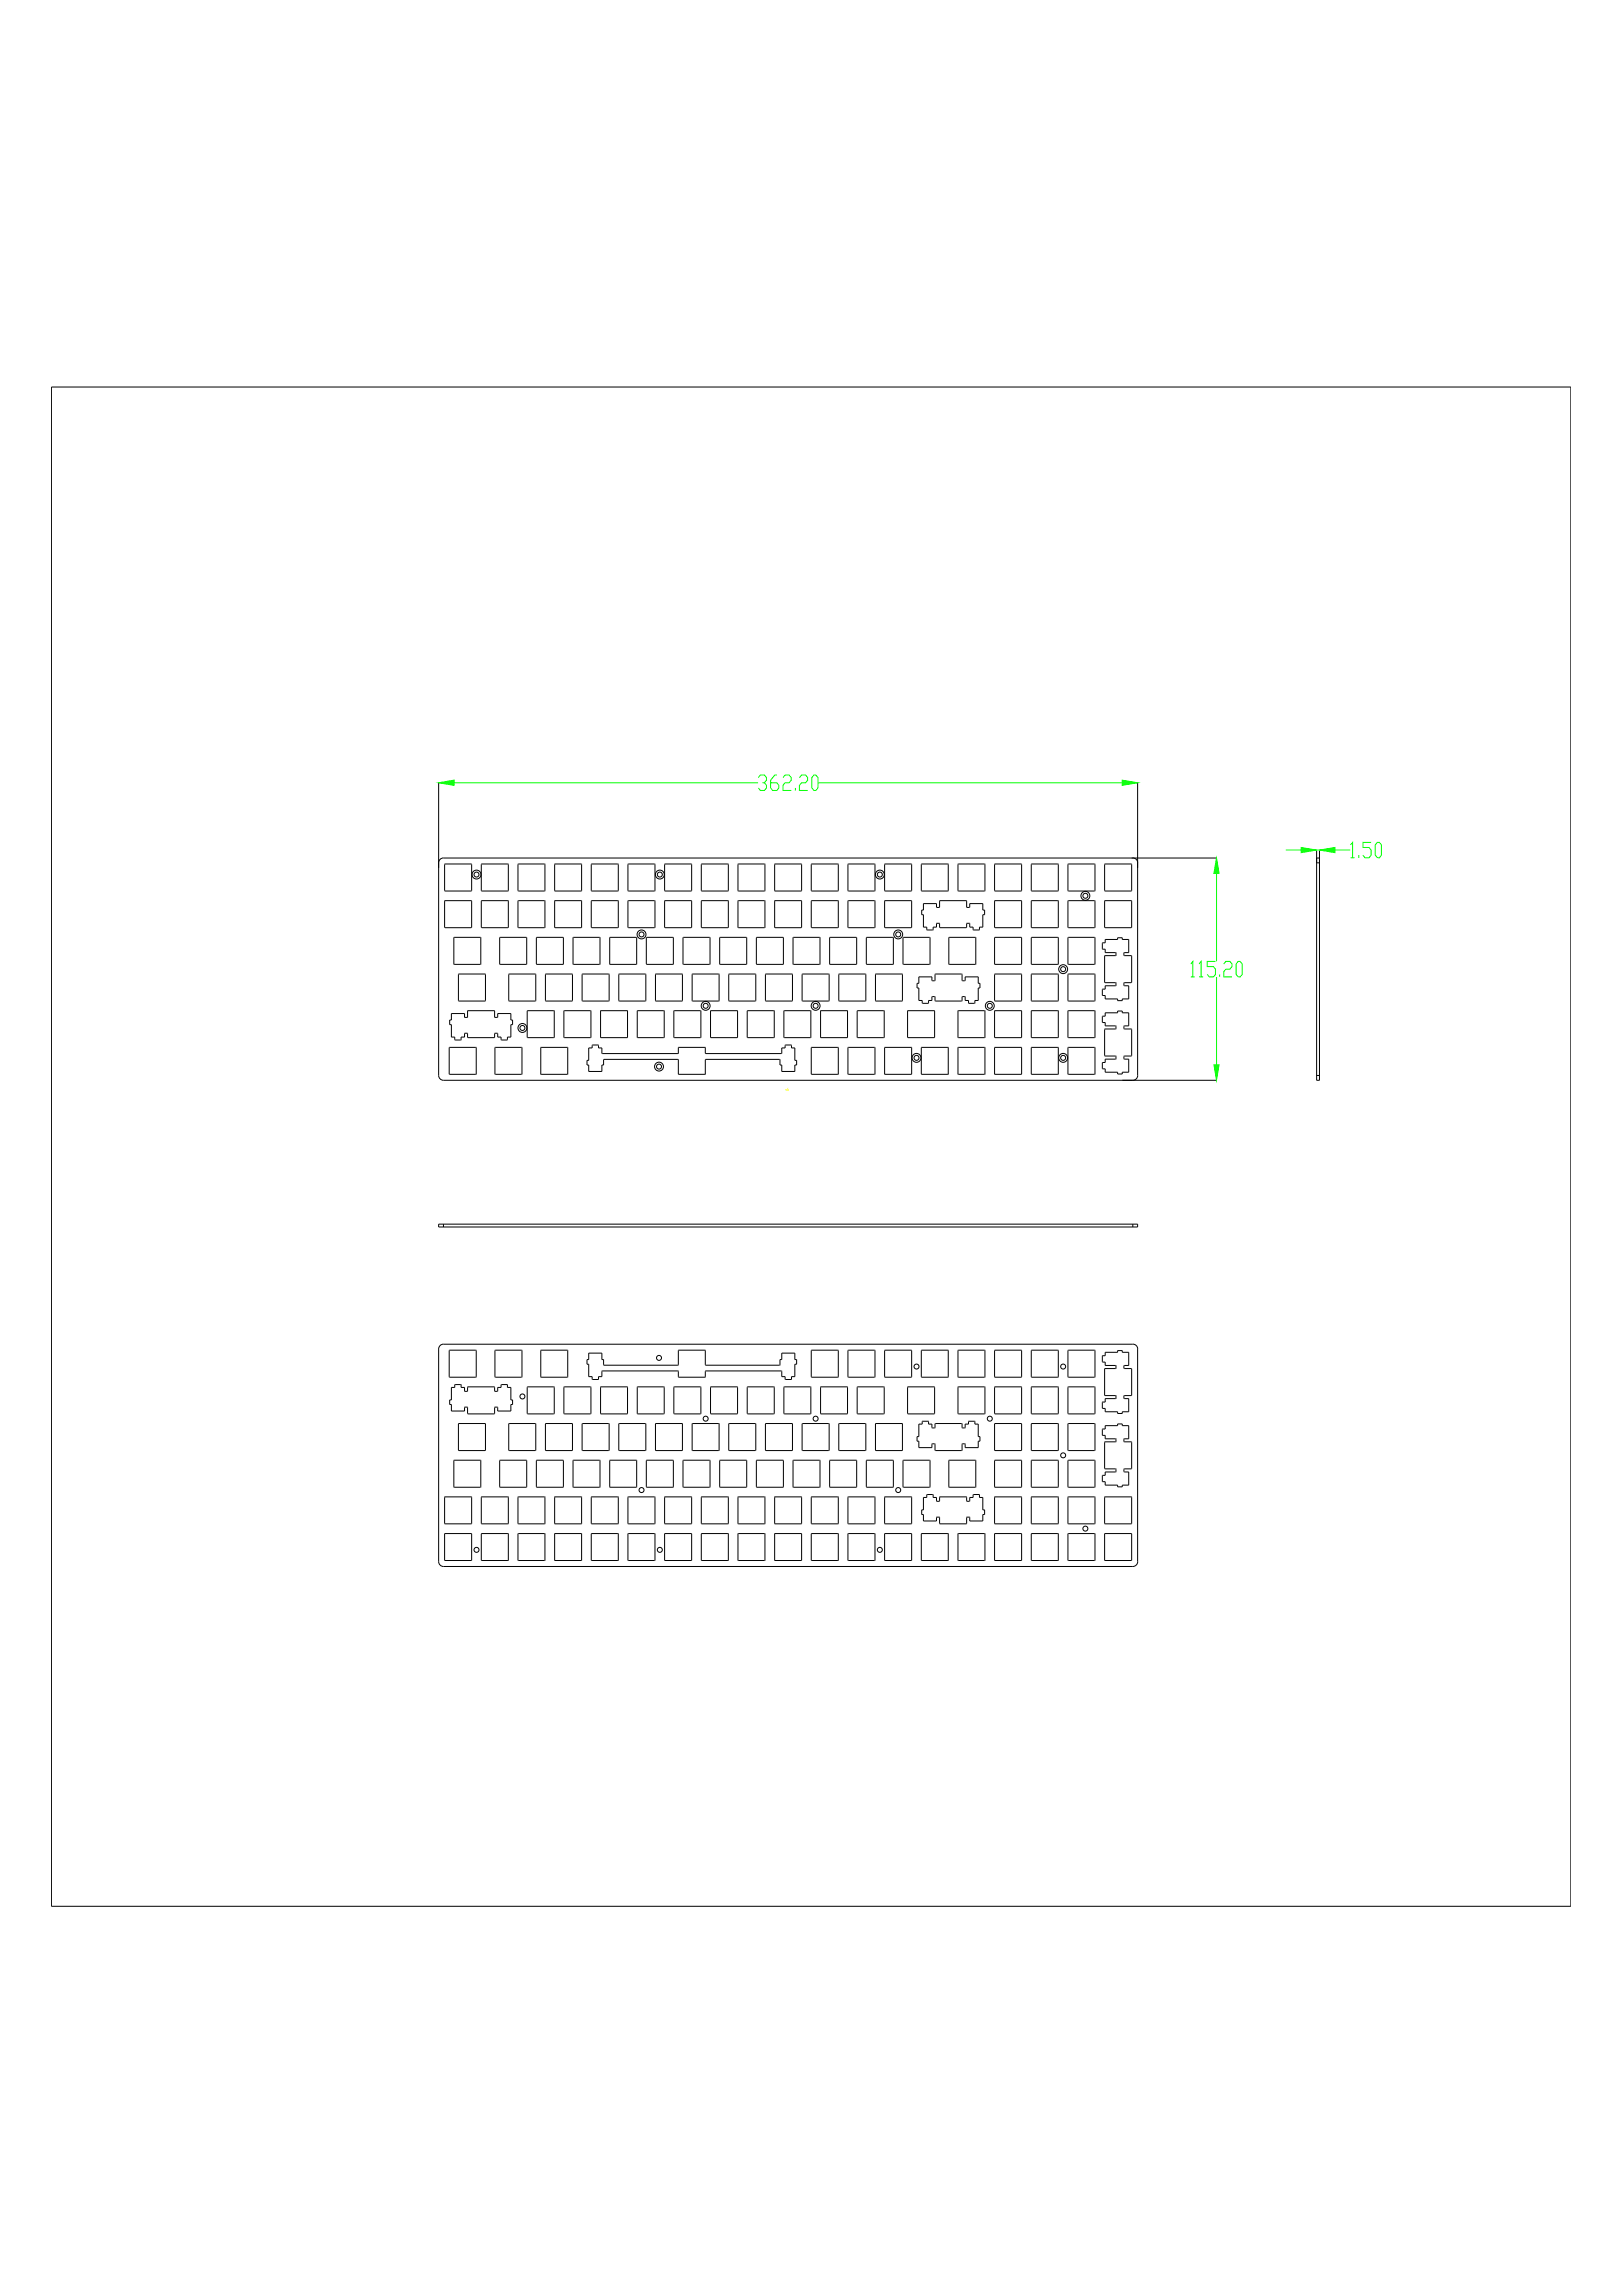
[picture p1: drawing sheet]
<svg xmlns="http://www.w3.org/2000/svg" width="841mm" height="1189mm" viewBox="0 0 841 1189" stroke-linecap="round" stroke-linejoin="round" font-family="sans-serif">
<defs><g id="words">
<text font-size="2.6" fill="#ff0" x="406" y="566">比例</text>
</g></defs>
<!-- layer: 0 -->
<g fill="none" stroke="#000" stroke-width=".52">
<path d="M27 201h787v787h-787zM227 406v151l2 3h402M590 406v151l-1 2-2 1M230 448h14v14h-14zM249 448h14v14h-14zM269 448h13v14h-13zM287 448h14v14h-14zM306 448h14v14h-14zM325 448h14v14h-14zM344 448h14v14h-14zM364 448h13v14h-13zM382 448h14v14h-14z"/>
<path d="M401 448h14v14h-14zM420 448h14v14h-14zM439 448h14v14h-14zM458 448h14v14h-14zM478 448h13v14h-13zM496 448h14v14h-14zM515 448h14v14h-14zM534 448h14v14h-14zM553 448h14v14h-14zM573 448h13v14h-13zM587 445h2l1 2M631 445h-401l-2 1-1 1"/>
<path d="M682 440v120h2v-120M682 445h2M682 447h2M230 467h14v14h-14zM249 467h14v14h-14zM269 467h13v14h-13zM287 467h14v14h-14zM306 467h14v14h-14zM325 467h14v14h-14zM344 467h14v14h-14zM364 467h13v14h-13zM382 467h14v14h-14z"/>
<path d="M401 467h14v14h-14zM420 467h14v14h-14zM439 467h14v14h-14zM458 467h14v14h-14zM485 470v-2h-6v4h-1v2h1v6h1v2h3l1-2h1v-1M485 470h1M485 478l2 1v2M486 478l-1 1M487 467v3h-2M501 467h-14M501 467v3h1M502 478l-1 1v2"/>
<path d="M502 470l1-2h6v4h1v2h-1v6h-1l-1 2h-3v-2h-1l-1-2M515 467h14v14h-14zM534 467h14v14h-14zM553 467h14v14h-14zM573 467h13v14h-13zM235 486h14v14h-14zM259 486h14v14h-14zM278 486h14v14h-14zM297 486h14v14h-14zM316 486h14v14h-14zM335 486h14v14h-14zM354 486h14v14h-14z"/>
<path d="M373 486h14v14h-14zM392 486h14v14h-14zM411 486h14v14h-14zM430 486h14v14h-14zM449 486h14v14h-14zM468 486h14v14h-14zM487 481h14M492 486h14v14h-14zM515 486h14v14h-14zM534 486h14v14h-14zM553 486h14v14h-14zM578 494v1"/>
<path d="M578 494h-5v-2h-2v-3h2v-2h6v-1h3v1h3v7h-3l1 1h3v14h-4v2h3v7h-3v1h-3v-1h-6v-2h-2v-3h2v-2h5M578 495h-6l1 14h5M238 505h14v14h-14zM264 505h14v14h-14zM283 505h14v14h-14zM302 505h14v14h-14zM321 505h14v14h-14zM340 505h14v14h-14zM359 505h14v14h-14zM378 505h14v14h-14zM397 505h14v14h-14zM416 505h14v14h-14z"/>
<path d="M435 505h14v14h-14zM454 505h14v14h-14zM478 520v-2h-2v-6h-1v-2h1v-4h7v2h1l1-3h13l1 3h1v-2h7v4h1v2h-1v6h-2v2h-3M478 520h.1M502 520v-2h-2v-2l-1 1-1 2h-13l-1-2-1-1v2h-2v2h-3M502 520h.1M515 505h14v14h-14zM534 505h14v14h-14zM553 505h14v14h-14zM578 509v2M241 535l1 1M241 527v-2h-7v4h-1v2h1v6h2v2h3v-2h2v-2"/>
<path d="M242 524v3M242 536v2M242 538h1M242 527h-1M242 538h14M242 524h14M243 524h-1M256 524v3h2M258 535l-2 1v2M258 527v-2h7v4h1v2h-1v6h-2v2h-3v-2h-2v-2M273 524h14v14h-14zM292 524h14v14h-14z"/>
<path d="M311 524h14v14h-14zM330 524h14v14h-14zM349 524h14v14h-14zM368 524h14v14h-14zM387 524h14v14h-14zM406 524h14v14h-14zM425 524h14v14h-14zM444 524h14v14h-14zM470 524v14M470 538h14M484 524h-14M484 524v14"/>
<path d="M496 524h14v14h-14zM515 524h14v14h-14zM534 524h14v14h-14zM553 524h14v14h-14zM571 530v-3h2v-2h6v-1h3v1h3v7h-3v1h4v14h-4v2h3v7h-3v1h-3v-1h-6v-2h-2M571 530h.1M571 530h2v2h5M578 532v1M578 533h-6l1 14h5M233 543h14v14h-14zM256 543v14M257 557h.1"/>
<path d="M257 543h13v14h-13M257 543h.1M280 543h14v14h-14zM312 546v-3h-2v-1h-3v1h-2v7h-1v2h1v3h7v-3h1v-3h38M312 546h.1M312 546h39M351 549l1 8h14M365 543v3M365 549v8M366 543h-14l-1 3M366 546h.1M366 546h39"/>
<path d="M366 549h.1M405 546v-3h2v-1h3v1h2v7h1v2h-1v3h-7v-3h-1v-3h-38M420 543h14v14h-14zM439 543h14v14h-14zM458 543h14v14h-14zM478 543h13v14h-13zM496 543h14v14h-14zM515 543h14v14h-14zM534 543h14v14h-14zM553 543h14v14h-14zM571 554h.1M578 547v2"/>
<path d="M578 549h-5v2h-2v3M682 557h2M227 634h363v2h-363zM230 634v2M587 634v2M228 698l2-1h358l1 1 1 1-1 111v1l-2 1h-358l-1-1-1-2v-110zM256 700v14M257 700h13v14M257 700h.1M365 700v7M366 700h-14v7M233 714h14"/>
<path d="M233 714v-14h14v14M242 719v2M242 719h14M243 719h-1M256 719v2h2M257 714h.1M257 714h13M273 719h14v14h-14zM280 714h14M280 714v-14h14v14M292 719h14v14h-14zM311 719h14v14h-14z"/>
<path d="M312 710h39M312 710v1M313 707v-2h-1v-4h-7v4h-1v2h1v6h2v2h3v-2h2v-2M313 707h.1M313 708h38M330 719h14v14h-14zM349 719h14v14h-14zM351 710l1 4M352 707h-1M352 714h.1M352 714h13M365 711l1 3"/>
<path d="M366 707h.1M366 710h39M366 708h38M366 710v1M368 719h14v14h-14zM387 719h14v14h-14zM404 707v-2h1v-4h7v4h1v2h-1v6h-2v2h-3v-2h-2v-3M404 707h.1M406 719h14v14h-14zM421 714h13M421 714v-14h13v14M425 719h14v14h-14z"/>
<path d="M440 714h13M440 714v-14h13v14M444 719h14v14h-14zM459 714h13M459 714v-14h13v14M470 719v14M478 714h13M478 714v-14h13v14M484 719h-14M484 719v14M496 719h14v14h-14zM497 714h13"/>
<path d="M497 714v-14h13v14M515 719h14v14h-14zM516 714h13M516 714v-14h13v14M534 719h14v14h-14zM535 714h13M535 714v-14h13v14M553 719h14v14h-14zM554 714h13M554 714v-14h13v14M571 706h2v2h5M571 706v-3h2v-2h6v-1h3v1h3v7h-3v1h4v14h-4v2h3v7h-3v1h-3v-1h-6v-2h-2"/>
<path d="M578 708v1M578 709h-5l-1 14h6M238 738h14v14h-14zM241 729h1M241 721v-2h-2v-1h-3v1h-2v7h-1v2h1v3h7v-2M242 729v4M242 733h1M242 721h-1M242 733h14M258 729h-2v4M258 721v-2h2v-1h3v1h2v7h1v2h-1v3h-7v-2M264 738h14v14h-14z"/>
<path d="M283 738h14v14h-14zM302 738h14v14h-14zM321 738h14v14h-14zM340 738h14v14h-14zM359 738h14v14h-14zM378 738h14v14h-14zM397 738h14v14h-14zM416 738h14v14h-14zM435 738h14v14h-14zM454 738h14v14h-14zM470 733h14M478 737h3v1h2v2h1l1-2h13l1 2h1v-2h2v-1"/>
<path d="M478 737h.1M502 737h3v1h2v7h1v2h-1v3h-7v-2h-1l-1 4h-13l-1-4h-1v2h-7v-3h-1v-2h1v-7h2v-1M502 737h.1M515 738h14v14h-14zM534 738h14v14h-14zM553 738h14v14h-14zM578 723v2M578 725h-5v2h-2v3M235 757h14v14h-14zM259 757h14v14h-14zM278 757h14v14h-14zM297 757h14v14h-14z"/>
<path d="M316 757h14v14h-14zM335 757h14v14h-14zM354 757h14v14h-14zM373 757h14v14h-14zM392 757h14v14h-14zM411 757h14v14h-14zM430 757h14v14h-14zM449 757h14v14h-14zM468 757h14v14h-14zM492 757h14v14h-14zM515 757h14v14h-14zM534 757h14v14h-14z"/>
<path d="M553 757h14v14h-14zM571 744v-3h2v-2h6v-1h3v1h3v7h-3v1h4v14h-4l1 2h2v7h-3v1h-3v-1h-6v-2h-2M571 744h2v2h5M578 746v1M578 747h-6l1 14h5M230 776h14v14h-14zM249 776h14v14h-14zM269 776h13v14h-13zM287 776h14v14h-14zM306 776h14v14h-14zM325 776h14v14h-14zM344 776h14v14h-14z"/>
<path d="M364 776h13v14h-13zM382 776h14v14h-14zM401 776h14v14h-14zM420 776h14v14h-14zM439 776h14v14h-14zM458 776h14v14h-14zM485 778v-2h-1l-1-1h-3v1h-1v6h-1v3h1v3h6v-2M485 778h1M487 776v2h-2M501 776h-14M501 776v2h1M502 778l1-2h1v-1h3l1 1h1v6h1v3h-1v3h-6l-1-2"/>
<path d="M515 776h14v14h-14zM534 776h14v14h-14zM553 776h14v14h-14zM573 776h13v14h-13zM578 761v2M578 763h-5v2h-2v3M230 795h14v14h-14zM249 795h14v14h-14zM269 795h13v14h-13zM287 795h14v14h-14zM306 795h14v14h-14zM325 795h14v14h-14z"/>
<path d="M344 795h14v14h-14zM364 795h13v14h-13zM382 795h14v14h-14zM401 795h14v14h-14zM420 795h14v14h-14zM439 795h14v14h-14zM458 795h14v14h-14zM478 795h13v14h-13zM485 786h2v4M486 786h-1M487 790h14M496 795h14v14h-14z"/>
<path d="M502 786h-1v4M515 795h14v14h-14zM534 795h14v14h-14zM553 795h14v14h-14zM573 795h13v14h-13z"/>
<circle cx="247" cy="453" r="2.3"/>
<circle cx="247" cy="453" r="1.3"/>
<circle cx="342" cy="453" r="2.3"/>
<circle cx="342" cy="453" r="1.3"/>
<circle cx="456" cy="453" r="2.3"/>
<circle cx="456" cy="453" r="1.3"/>
<circle cx="562" cy="464" r="2.3"/>
<circle cx="562" cy="464" r="1.3"/>
<circle cx="332" cy="484" r="2.3"/>
<circle cx="332" cy="484" r="1.3"/>
<circle cx="465" cy="484" r="2.3"/>
<circle cx="465" cy="484" r="1.3"/>
<circle cx="551" cy="502" r="2.3"/>
<circle cx="551" cy="502" r="1.3"/>
<circle cx="271" cy="533" r="2.3"/>
<circle cx="271" cy="533" r="1.3"/>
<circle cx="366" cy="521" r="2.3"/>
<circle cx="366" cy="521" r="1.3"/>
<circle cx="423" cy="521" r="2.3"/>
<circle cx="423" cy="521" r="1.3"/>
<circle cx="513" cy="521" r="2.3"/>
<circle cx="513" cy="521" r="1.3"/>
<circle cx="341" cy="553" r="2.3"/>
<circle cx="341" cy="553" r="1.3"/>
<circle cx="475" cy="548" r="2.3"/>
<circle cx="475" cy="548" r="1.3"/>
<circle cx="551" cy="548" r="2.3"/>
<circle cx="551" cy="548" r="1.3"/>
<circle cx="341" cy="704" r="1.3"/>
<circle cx="475" cy="708" r="1.3"/>
<circle cx="551" cy="708" r="1.3"/>
<circle cx="271" cy="724" r="1.3"/>
<circle cx="366" cy="735" r="1.3"/>
<circle cx="423" cy="735" r="1.3"/>
<circle cx="513" cy="735" r="1.3"/>
<circle cx="551" cy="754" r="1.3"/>
<circle cx="332" cy="772" r="1.3"/>
<circle cx="465" cy="772" r="1.3"/>
<circle cx="562" cy="792" r="1.3"/>
<circle cx="247" cy="803" r="1.3"/>
<circle cx="342" cy="803" r="1.3"/>
<circle cx="456" cy="803" r="1.3"/>
</g>
<g fill="none" stroke="#0f0" stroke-width=".52">
<path d="M235 406h158M393 403l1-1h2l1 1v1l-1 2h-1M396 406l1 1v1l-1 2h-2l-1-2M403 402h-2l-2 2v4l1 2h3l1-2v-1l-1-1h-4M406 403l1-1h2l1 1v1l-1 2h-2l-1 1v3h4M412 408v2M414 403l1-1h2l2 1v1l-2 2h-2l-1 1v3h5M422 402h1l1 1v5l-1 2h-1l-1-2v-5zM424 406h158M700 438l1-1v8M710 437h-4v2h3l1 2v2l-1 2h-2l-1-2M714 437h1l1 1v5l-1 2h-1l-1-2v-5z"/>
<path d="M630 453v45M666 441h8M692 441h8M700 445h2M704 443v2M617 500l1-2v8M621 500l1-2v8M630 498h-4v3h3l1 1v3l-1 1h-2l-1-1M634 500l1-2h2l1 2v1l-1 1h-2l-1 2v2h4M642 498h1l1 2v5l-1 1h-1l-1-1v-5zM617 506h2M621 506h2"/>
<path d="M630 506v46M632 505v1"/>
</g>
<g fill="#0f0" stroke="#0f0" stroke-width=".52">
<path d="M630 445l2 8h-3z"/>
<path d="M629 552h3l-2 8z"/>
<path d="M227 406l8-2v3z"/>
<path d="M582 404l8 2-8 1z"/>
<path d="M674 439l8 2-8 1z"/>
<path d="M684 441l8-2v3z"/>
</g>
<use href="#words"/>
</svg>
